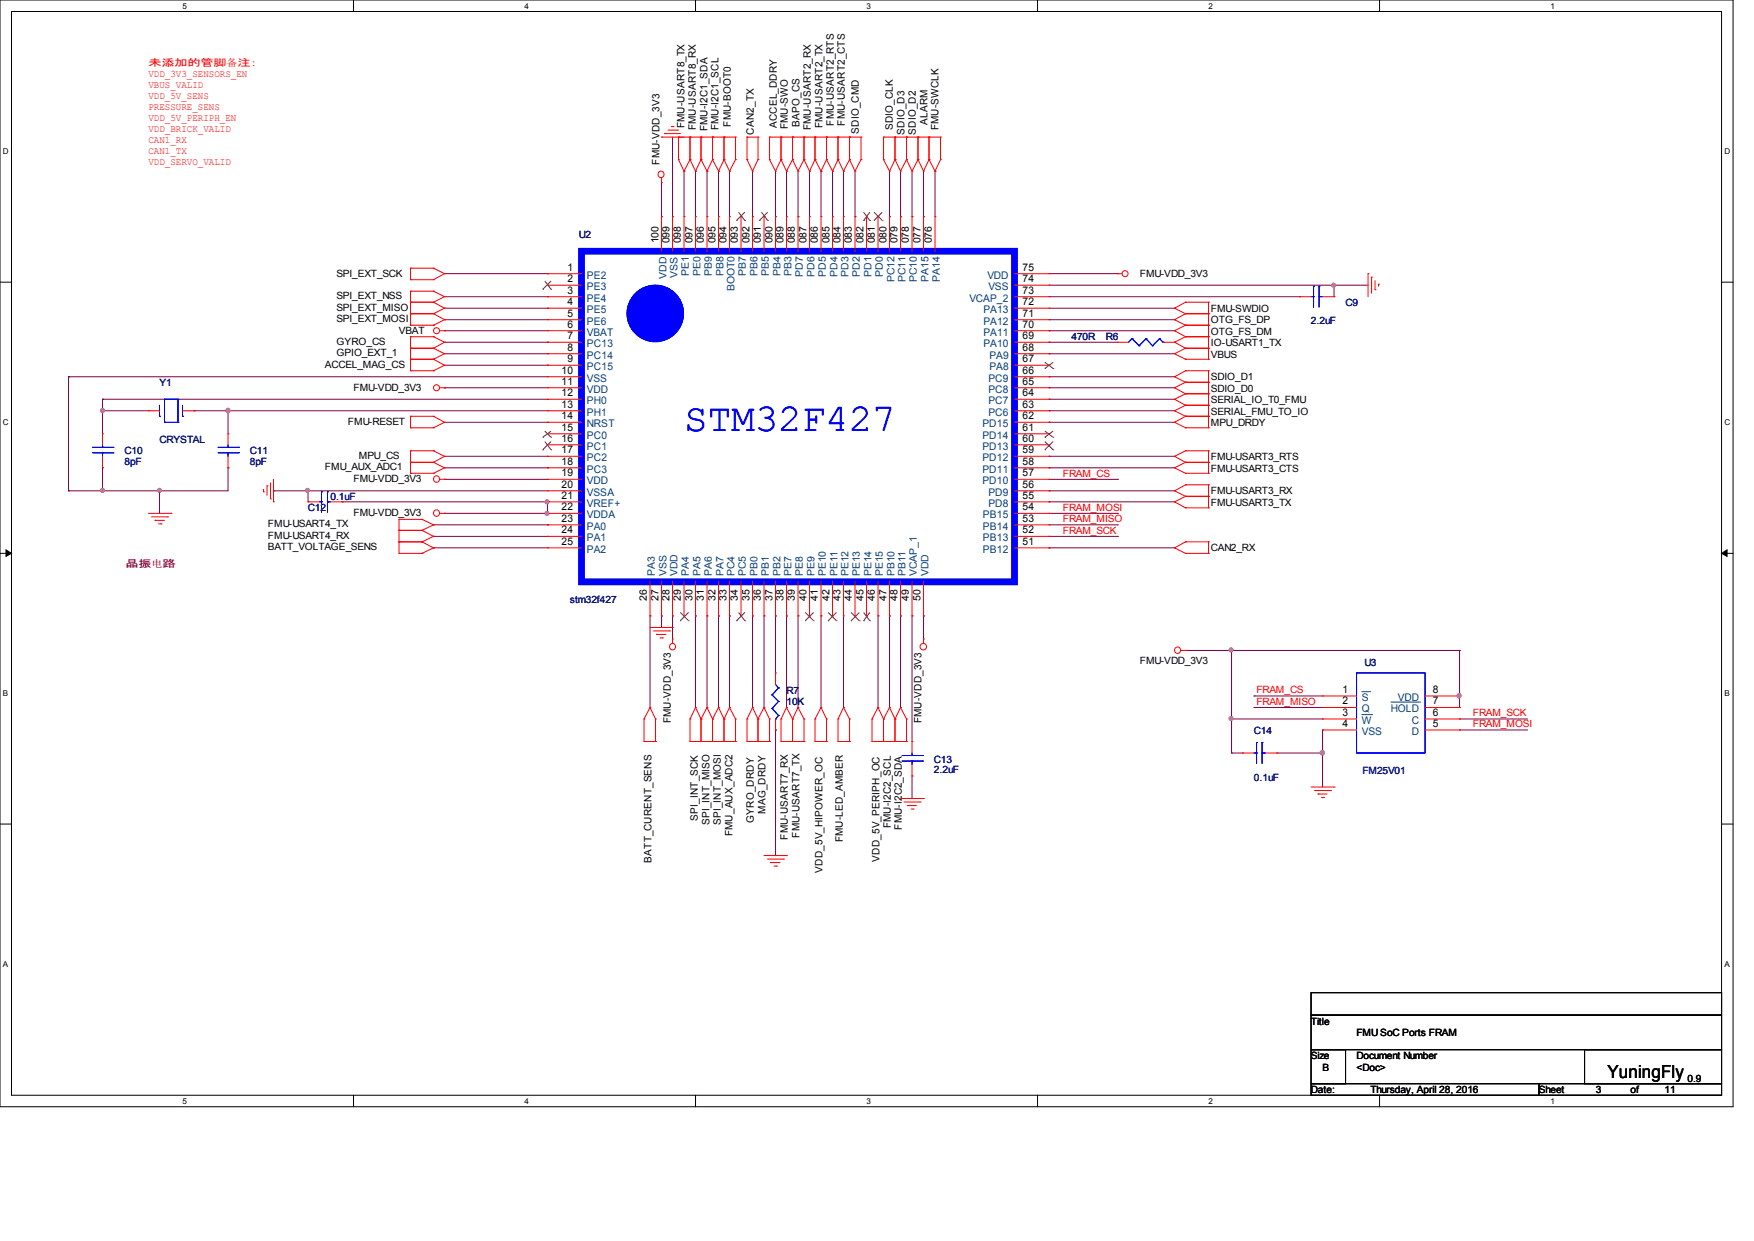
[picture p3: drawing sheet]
<svg xmlns="http://www.w3.org/2000/svg" width="297mm" height="210mm" viewBox="0 0 297 210" stroke-linecap="round" stroke-linejoin="round" font-family="sans-serif">
<defs><g id="words">
<text font-size="6.7" fill="#00f" x="115.8" y="72.9">STM32F427</text>
<text font-size="3" x="272.2" y="182.4">YuningFly</text>
<g font-size="1.8">
<text x="96.1" y="45.8">1</text>
<text x="96.1" y="47.8">2</text>
<text x="173.1" y="45.8">75</text>
<text x="173.1" y="47.8">74</text>
<text x="96.1" y="49.7">3</text>
<text x="96.1" y="51.6">4</text>
<text x="96.1" y="53.6">5</text>
<text x="173.1" y="49.7">73</text>
<text x="173.1" y="51.6">72</text>
<text x="173.1" y="53.6">71</text>
<text x="96.1" y="55.5">6</text>
<text x="96.1" y="57.4">7</text>
<text x="96.1" y="59.4">8</text>
<text x="173.1" y="55.5">70</text>
<text x="173.1" y="57.4">69</text>
<text x="173.1" y="59.4">68</text>
<text x="95.1" y="63.2">10</text>
<text x="95.1" y="65.1">11</text>
<text x="96.1" y="61.3">9</text>
<text x="173.1" y="61.3">67</text>
<text x="173.1" y="63.2">66</text>
<text x="173.1" y="65.1">65</text>
<text x="95.1" y="67.1">12</text>
<text x="95.1" y="69">13</text>
<text x="95.1" y="71">14</text>
<text x="173.1" y="67.1">64</text>
<text x="173.1" y="69">63</text>
<text x="173.1" y="71">62</text>
<text x="95.1" y="72.9">15</text>
<text x="95.1" y="74.8">16</text>
<text x="95.1" y="76.7">17</text>
<text x="173.1" y="72.9">61</text>
<text x="173.1" y="74.8">60</text>
<text x="173.1" y="76.7">59</text>
<text x="95.1" y="78.7">18</text>
<text x="95.1" y="80.6">19</text>
<text x="95.1" y="82.5">20</text>
<text x="173.1" y="78.7">58</text>
<text x="173.1" y="80.6">57</text>
<text x="173.1" y="82.5">56</text>
<text x="95.1" y="84.4">21</text>
<text x="95.1" y="86.4">22</text>
<text x="95.1" y="88.3">23</text>
<text x="173.1" y="84.4">55</text>
<text x="173.1" y="86.4">54</text>
<text x="173.1" y="88.3">53</text>
<text x="95.1" y="90.3">24</text>
<text x="95.1" y="92.2">25</text>
<text x="173.1" y="90.3">52</text>
<text x="173.1" y="92.2">51</text>
<text x="227.3" y="117.3">1</text>
<text x="227.3" y="119.2">2</text>
<text x="242.6" y="117.3">8</text>
<text x="242.6" y="119.2">7</text>
<text x="227.3" y="121.2">3</text>
<text x="227.3" y="123">4</text>
<text x="242.6" y="121.2">6</text>
<text x="242.6" y="123">5</text>
</g>
<g font-size="1.8" fill="#004080">
<text x="99.4" y="47.2">PE2</text>
<text x="167.2" y="47.2">VDD</text>
<text x="99.4" y="49.1">PE3</text>
<text x="99.4" y="51.1">PE4</text>
<text x="99.4" y="53">PE5</text>
<text x="164.2" y="51.1">VCAP_2</text>
<text x="166.5" y="53">PA13</text>
<text x="167.4" y="49.1">VSS</text>
<text x="99.4" y="54.9">PE6</text>
<text x="99.4" y="56.8">VBAT</text>
<text x="99.4" y="58.8">PC13</text>
<text x="166.5" y="54.9">PA12</text>
<text x="166.5" y="56.8">PA11</text>
<text x="166.5" y="58.8">PA10</text>
<text x="99.4" y="60.7">PC14</text>
<text x="99.4" y="62.7">PC15</text>
<text x="99.4" y="64.6">VSS</text>
<text x="167.4" y="64.6">PC9</text>
<text x="167.5" y="60.7">PA9</text>
<text x="167.5" y="62.7">PA8</text>
<text x="99.4" y="66.5">VDD</text>
<text x="99.4" y="68.4">PH0</text>
<text x="99.4" y="70.4">PH1</text>
<text x="167.4" y="66.5">PC8</text>
<text x="167.4" y="68.4">PC7</text>
<text x="167.4" y="70.4">PC6</text>
<text x="99.4" y="72.3">NRST</text>
<text x="99.4" y="74.3">PC0</text>
<text x="99.4" y="76.1">PC1</text>
<text x="166.4" y="72.3">PD15</text>
<text x="166.4" y="74.3">PD14</text>
<text x="166.4" y="76.1">PD13</text>
<text x="99.4" y="78.1">PC2</text>
<text x="99.4" y="80">PC3</text>
<text x="99.4" y="82">VDD</text>
<text x="99.4" y="83.9">VSSA</text>
<text x="166.4" y="78.1">PD12</text>
<text x="166.4" y="80">PD11</text>
<text x="166.4" y="82">PD10</text>
<text x="167.4" y="83.9">PD9</text>
<text x="99.4" y="85.8">VREF+</text>
<text x="99.4" y="87.7">VDDA</text>
<text x="99.4" y="89.7">PA0</text>
<text x="166.4" y="87.7">PB15</text>
<text x="166.4" y="89.7">PB14</text>
<text x="167.4" y="85.8">PD8</text>
<text x="99.4" y="91.6">PA1</text>
<text x="99.4" y="93.6">PA2</text>
<text x="166.4" y="91.6">PB13</text>
<text x="166.4" y="93.6">PB12</text>
<text x="230.6" y="118.6">S</text>
<text x="236.7" y="118.6">VDD</text>
<text x="230.6" y="120.6">Q</text>
<text x="230.6" y="122.5">W</text>
<text x="230.6" y="124.4">VSS</text>
<text x="235.5" y="120.6">HOLD</text>
<text x="239.1" y="122.5">C</text>
<text x="239.1" y="124.4">D</text>
</g>
<g font-size="1.7" fill="#f00">
<text x="25.1" y="11.1">未添加的管脚备注：</text>
<text x="25.1" y="13">VDD_3V3_SENSORS_EN</text>
<text x="25.1" y="14.8">VBUS_VALID</text>
<text x="25.1" y="16.7">VDD_5V_SENS</text>
<text x="25.1" y="18.5">PRESSURE_SENS</text>
<text x="25.1" y="20.4">VDD_5V_PERIPH_EN</text>
<text x="25.1" y="22.3">VDD_BRICK_VALID</text>
<text x="25.1" y="24.1">CAN1_RX</text>
<text x="25.1" y="26">CAN1_TX</text>
<text x="25.1" y="27.9">VDD_SERVO_VALID</text>
<text x="180" y="80.7">FRAM_CS</text>
<text x="180" y="88.4">FRAM_MISO</text>
<text x="180" y="86.4">FRAM_MOSI</text>
<text x="180" y="90.3">FRAM_SCK</text>
<text x="212.7" y="117.3">FRAM_CS</text>
<text x="212.7" y="119.3">FRAM_MISO</text>
<text x="249.4" y="121.2">FRAM_SCK</text>
<text x="249.4" y="123.1">FRAM_MOSI</text>
</g>
<g font-size="1.7">
<text x="115.9" y="21.7" transform="rotate(-90 115.9 21.7)">FMU-USART8_TX</text>
<text x="117.8" y="22" transform="rotate(-90 117.8 22)">FMU-USART8_RX</text>
<text x="119.8" y="22.2" transform="rotate(-90 119.8 22.2)">FMU-I2C1_SDA</text>
<text x="121.7" y="22" transform="rotate(-90 121.7 22)">FMU-I2C1_SCL</text>
<text x="123.8" y="21.4" transform="rotate(-90 123.8 21.4)">FMU-BOOT0</text>
<text x="127.7" y="22.8" transform="rotate(-90 127.7 22.8)">CAN2_TX</text>
<text x="131.6" y="21.7" transform="rotate(-90 131.6 21.7)">ACCEL_DDRY</text>
<text x="133.4" y="21.8" transform="rotate(-90 133.4 21.8)">FMU-SWO</text>
<text x="135.4" y="21.4" transform="rotate(-90 135.4 21.4)">BAPO_CS</text>
<text x="137.3" y="22" transform="rotate(-90 137.3 22)">FMU-USART2_RX</text>
<text x="139.3" y="21.7" transform="rotate(-90 139.3 21.7)">FMU-USART2_TX</text>
<text x="141.2" y="21.3" transform="rotate(-90 141.2 21.3)">FMU-USART2_RTS</text>
<text x="143.1" y="21.3" transform="rotate(-90 143.1 21.3)">FMU-USART2_CTS</text>
<text x="145.4" y="22.6" transform="rotate(-90 145.4 22.6)">SDIO_CMD</text>
<text x="151.2" y="22" transform="rotate(-90 151.2 22)">SDIO_CLK</text>
<text x="153.1" y="22.8" transform="rotate(-90 153.1 22.8)">SDIO_D3</text>
<text x="155.1" y="22.8" transform="rotate(-90 155.1 22.8)">SDIO_D2</text>
<text x="157" y="21.1" transform="rotate(-90 157 21.1)">ALARM</text>
<text x="158.9" y="22" transform="rotate(-90 158.9 22)">FMU-SWCLK</text>
<text x="111.7" y="27.9" transform="rotate(-90 111.7 27.9)">FMU-VDD_3V3</text>
<text x="111.5" y="41.1" transform="rotate(-90 111.5 41.1)">100</text>
<text x="113.4" y="41.1" transform="rotate(-90 113.4 41.1)">099</text>
<text x="115.3" y="41.1" transform="rotate(-90 115.3 41.1)">098</text>
<text x="117.3" y="41.1" transform="rotate(-90 117.3 41.1)">097</text>
<text x="119.2" y="41.1" transform="rotate(-90 119.2 41.1)">096</text>
<text x="121.1" y="41.1" transform="rotate(-90 121.1 41.1)">095</text>
<text x="123" y="41.1" transform="rotate(-90 123 41.1)">094</text>
<text x="125" y="41.1" transform="rotate(-90 125 41.1)">093</text>
<text x="126.9" y="41.1" transform="rotate(-90 126.9 41.1)">092</text>
<text x="128.9" y="41.1" transform="rotate(-90 128.9 41.1)">091</text>
<text x="130.8" y="41.1" transform="rotate(-90 130.8 41.1)">090</text>
<text x="132.7" y="41.1" transform="rotate(-90 132.7 41.1)">089</text>
<text x="134.6" y="41.1" transform="rotate(-90 134.6 41.1)">088</text>
<text x="136.6" y="41.1" transform="rotate(-90 136.6 41.1)">087</text>
<text x="138.5" y="41.1" transform="rotate(-90 138.5 41.1)">086</text>
<text x="140.4" y="41.1" transform="rotate(-90 140.4 41.1)">085</text>
<text x="142.3" y="41.1" transform="rotate(-90 142.3 41.1)">084</text>
<text x="144.3" y="41.1" transform="rotate(-90 144.3 41.1)">083</text>
<text x="146.2" y="41.1" transform="rotate(-90 146.2 41.1)">082</text>
<text x="148.2" y="41.1" transform="rotate(-90 148.2 41.1)">081</text>
<text x="150.1" y="41.1" transform="rotate(-90 150.1 41.1)">080</text>
<text x="152" y="41.1" transform="rotate(-90 152 41.1)">079</text>
<text x="153.9" y="41.1" transform="rotate(-90 153.9 41.1)">078</text>
<text x="155.9" y="41.1" transform="rotate(-90 155.9 41.1)">077</text>
<text x="157.8" y="41.1" transform="rotate(-90 157.8 41.1)">076</text>
<text x="57" y="46.8">SPI_EXT_SCK</text>
<text x="193" y="46.8">FMU-VDD_3V3</text>
<text x="57" y="50.6">SPI_EXT_NSS</text>
<text x="57" y="52.6">SPI_EXT_MISO</text>
<text x="205" y="52.7">FMU-SWDIO</text>
<text x="57" y="54.5">SPI_EXT_MOSI</text>
<text x="57" y="58.4">GYRO_CS</text>
<text x="67.6" y="56.5">VBAT</text>
<text x="205" y="58.6">IO-USART1_TX</text>
<text x="205" y="54.7">OTG_FS_DP</text>
<text x="205" y="56.6">OTG_FS_DM</text>
<text x="55" y="62.2">ACCEL_MAG_CS</text>
<text x="57" y="60.3">GPIO_EXT_1</text>
<text x="205" y="60.5">VBUS</text>
<text x="205" y="64.3">SDIO_D1</text>
<text x="58.9" y="71.9">FMU-RESET</text>
<text x="59.9" y="66.1">FMU-VDD_3V3</text>
<text x="205" y="66.3">SDIO_D0</text>
<text x="205" y="68.2">SERIAL_IO_T0_FMU</text>
<text x="205" y="70.2">SERIAL_FMU_TO_IO</text>
<text x="60.8" y="77.7">MPU_CS</text>
<text x="205" y="77.9">FMU-USART3_RTS</text>
<text x="205" y="72.1">MPU_DRDY</text>
<text x="55" y="79.6">FMU_AUX_ADC1</text>
<text x="59.9" y="81.5">FMU-VDD_3V3</text>
<text x="205" y="79.8">FMU-USART3_CTS</text>
<text x="205" y="83.7">FMU-USART3_RX</text>
<text x="45.4" y="89.2">FMU-USART4_TX</text>
<text x="59.9" y="87.4">FMU-VDD_3V3</text>
<text x="205" y="85.6">FMU-USART3_TX</text>
<text x="45.4" y="93.1">BATT_VOLTAGE_SENS</text>
<text x="45.4" y="91.2">FMU-USART4_RX</text>
<text x="205" y="93.3">CAN2_RX</text>
<text x="109.5" y="101.7" transform="rotate(-90 109.5 101.7)">26</text>
<text x="111.5" y="101.7" transform="rotate(-90 111.5 101.7)">27</text>
<text x="113.4" y="101.7" transform="rotate(-90 113.4 101.7)">28</text>
<text x="115.3" y="101.7" transform="rotate(-90 115.3 101.7)">29</text>
<text x="117.3" y="101.7" transform="rotate(-90 117.3 101.7)">30</text>
<text x="119.2" y="101.7" transform="rotate(-90 119.2 101.7)">31</text>
<text x="121.1" y="101.7" transform="rotate(-90 121.1 101.7)">32</text>
<text x="123" y="101.7" transform="rotate(-90 123 101.7)">33</text>
<text x="125" y="101.7" transform="rotate(-90 125 101.7)">34</text>
<text x="126.9" y="101.7" transform="rotate(-90 126.9 101.7)">35</text>
<text x="128.9" y="101.7" transform="rotate(-90 128.9 101.7)">36</text>
<text x="130.8" y="101.7" transform="rotate(-90 130.8 101.7)">37</text>
<text x="132.7" y="101.7" transform="rotate(-90 132.7 101.7)">38</text>
<text x="134.6" y="101.7" transform="rotate(-90 134.6 101.7)">39</text>
<text x="136.6" y="101.7" transform="rotate(-90 136.6 101.7)">40</text>
<text x="138.5" y="101.7" transform="rotate(-90 138.5 101.7)">41</text>
<text x="140.4" y="101.7" transform="rotate(-90 140.4 101.7)">42</text>
<text x="142.3" y="101.7" transform="rotate(-90 142.3 101.7)">43</text>
<text x="144.3" y="101.7" transform="rotate(-90 144.3 101.7)">44</text>
<text x="146.2" y="101.7" transform="rotate(-90 146.2 101.7)">45</text>
<text x="148.2" y="101.7" transform="rotate(-90 148.2 101.7)">46</text>
<text x="150.1" y="101.7" transform="rotate(-90 150.1 101.7)">47</text>
<text x="152" y="101.7" transform="rotate(-90 152 101.7)">48</text>
<text x="153.9" y="101.7" transform="rotate(-90 153.9 101.7)">49</text>
<text x="155.9" y="101.7" transform="rotate(-90 155.9 101.7)">50</text>
<text x="193" y="112.4">FMU-VDD_3V3</text>
<text x="113.6" y="122.4" transform="rotate(-90 113.6 122.4)">FMU-VDD_3V3</text>
<text x="156" y="122.4" transform="rotate(-90 156 122.4)">FMU-VDD_3V3</text>
<text x="129.6" y="137.7" transform="rotate(-90 129.6 137.7)">MAG_DRDY</text>
<text x="118.2" y="138.9" transform="rotate(-90 118.2 138.9)">SPI_INT_SCK</text>
<text x="120.1" y="139.6" transform="rotate(-90 120.1 139.6)">SPI_INT_MISO</text>
<text x="122.1" y="139.6" transform="rotate(-90 122.1 139.6)">SPI_INT_MOSI</text>
<text x="124" y="141.5" transform="rotate(-90 124 141.5)">FMU_AUX_ADC2</text>
<text x="127.7" y="139.2" transform="rotate(-90 127.7 139.2)">GYRO_DRDY</text>
<text x="133.4" y="142.1" transform="rotate(-90 133.4 142.1)">FMU-USART7_RX</text>
<text x="135.4" y="141.7" transform="rotate(-90 135.4 141.7)">FMU-USART7_TX</text>
<text x="142.7" y="142.5" transform="rotate(-90 142.7 142.5)">FMU-LED_AMBER</text>
<text x="150.9" y="140.1" transform="rotate(-90 150.9 140.1)">FMU-I2C2_SCL</text>
<text x="152.7" y="140.4" transform="rotate(-90 152.7 140.4)">FMU-I2C2_SDA</text>
<text x="110.3" y="146" transform="rotate(-90 110.3 146)">BATT_CURENT_SENS</text>
<text x="139.3" y="147.7" transform="rotate(-90 139.3 147.7)">VDD_5V_HIPOWER_OC</text>
<text x="148.9" y="145.8" transform="rotate(-90 148.9 145.8)">VDD_5V_PERIPH_OC</text>
<text x="222" y="173.4">Title</text>
<text x="222" y="179.2">Size</text>
<text x="229.7" y="179.2">Document Number</text>
<text x="229.7" y="175.3">FMU SoC Ports FRAM</text>
<text x="222" y="185">Date:</text>
<text x="223.9" y="181.2">B</text>
<text x="229.7" y="181.2">&lt;Doc&gt;</text>
<text x="232.1" y="185">Thursday, April 28, 2016</text>
<text x="260.6" y="185">Sheet</text>
<text x="270.2" y="185">3</text>
<text x="276.1" y="185">of</text>
<text x="281.8" y="185">11</text>
<text x="285.7" y="183">0.9</text>
</g>
<g font-size="1.7" fill="#000080">
<text x="98" y="40.2">U2</text>
<text x="227.8" y="51.8">C9</text>
<text x="181.4" y="57.6">470R</text>
<text x="187.3" y="57.6">R6</text>
<text x="222" y="54.9">2.2uF</text>
<text x="27" y="65.4">Y1</text>
<text x="21.1" y="76.9">C10</text>
<text x="27" y="75">CRYSTAL</text>
<text x="42.3" y="76.9">C11</text>
<text x="21.1" y="78.7">8pF</text>
<text x="42.3" y="78.7">8pF</text>
<text x="52.2" y="86.5">C12</text>
<text x="56" y="84.7">0.1uF</text>
<text x="96.5" y="102">stm32f427</text>
<text x="231" y="112.8">U3</text>
<text x="133.2" y="117.4">R7</text>
<text x="133.2" y="119.4">10K</text>
<text x="212.3" y="124.2">C14</text>
<text x="158.1" y="129">C13</text>
<text x="158.1" y="130.8">2.2uF</text>
<text x="230.7" y="131">FM25V01</text>
<text x="212.3" y="132.1">0.1uF</text>
</g>
<g font-size="1.7" fill="#004080">
<text x="112.8" y="47.2" transform="rotate(-90 112.8 47.2)">VDD</text>
<text x="114.7" y="47" transform="rotate(-90 114.7 47)">VSS</text>
<text x="116.7" y="46.7" transform="rotate(-90 116.7 46.7)">PE1</text>
<text x="118.6" y="46.7" transform="rotate(-90 118.6 46.7)">PE0</text>
<text x="120.6" y="46.7" transform="rotate(-90 120.6 46.7)">PB9</text>
<text x="122.5" y="46.7" transform="rotate(-90 122.5 46.7)">PB8</text>
<text x="126.3" y="46.7" transform="rotate(-90 126.3 46.7)">PB7</text>
<text x="128.3" y="46.7" transform="rotate(-90 128.3 46.7)">PB6</text>
<text x="130.2" y="46.7" transform="rotate(-90 130.2 46.7)">PB5</text>
<text x="132.2" y="46.7" transform="rotate(-90 132.2 46.7)">PB4</text>
<text x="134" y="46.7" transform="rotate(-90 134 46.7)">PB3</text>
<text x="136" y="46.8" transform="rotate(-90 136 46.8)">PD7</text>
<text x="137.9" y="46.8" transform="rotate(-90 137.9 46.8)">PD6</text>
<text x="139.9" y="46.8" transform="rotate(-90 139.9 46.8)">PD5</text>
<text x="141.8" y="46.8" transform="rotate(-90 141.8 46.8)">PD4</text>
<text x="143.7" y="46.8" transform="rotate(-90 143.7 46.8)">PD3</text>
<text x="145.6" y="46.8" transform="rotate(-90 145.6 46.8)">PD2</text>
<text x="147.6" y="46.8" transform="rotate(-90 147.6 46.8)">PD1</text>
<text x="149.5" y="46.8" transform="rotate(-90 149.5 46.8)">PD0</text>
<text x="151.5" y="47.8" transform="rotate(-90 151.5 47.8)">PC12</text>
<text x="153.3" y="47.8" transform="rotate(-90 153.3 47.8)">PC11</text>
<text x="155.3" y="47.8" transform="rotate(-90 155.3 47.8)">PC10</text>
<text x="157.2" y="47.7" transform="rotate(-90 157.2 47.7)">PA15</text>
<text x="159.2" y="47.7" transform="rotate(-90 159.2 47.7)">PA14</text>
<text x="124.4" y="49.3" transform="rotate(-90 124.4 49.3)">BOOT0</text>
<text x="110.9" y="97.5" transform="rotate(-90 110.9 97.5)">PA3</text>
<text x="112.8" y="97.5" transform="rotate(-90 112.8 97.5)">VSS</text>
<text x="114.7" y="97.5" transform="rotate(-90 114.7 97.5)">VDD</text>
<text x="116.7" y="97.5" transform="rotate(-90 116.7 97.5)">PA4</text>
<text x="118.6" y="97.5" transform="rotate(-90 118.6 97.5)">PA5</text>
<text x="120.6" y="97.5" transform="rotate(-90 120.6 97.5)">PA6</text>
<text x="122.5" y="97.5" transform="rotate(-90 122.5 97.5)">PA7</text>
<text x="124.4" y="97.5" transform="rotate(-90 124.4 97.5)">PC4</text>
<text x="126.3" y="97.5" transform="rotate(-90 126.3 97.5)">PC5</text>
<text x="128.3" y="97.5" transform="rotate(-90 128.3 97.5)">PB0</text>
<text x="130.2" y="97.5" transform="rotate(-90 130.2 97.5)">PB1</text>
<text x="132.2" y="97.5" transform="rotate(-90 132.2 97.5)">PB2</text>
<text x="134" y="97.5" transform="rotate(-90 134 97.5)">PE7</text>
<text x="136" y="97.5" transform="rotate(-90 136 97.5)">PE8</text>
<text x="137.9" y="97.5" transform="rotate(-90 137.9 97.5)">PE9</text>
<text x="139.9" y="97.5" transform="rotate(-90 139.9 97.5)">PE10</text>
<text x="141.8" y="97.5" transform="rotate(-90 141.8 97.5)">PE11</text>
<text x="143.7" y="97.5" transform="rotate(-90 143.7 97.5)">PE12</text>
<text x="145.6" y="97.5" transform="rotate(-90 145.6 97.5)">PE13</text>
<text x="147.6" y="97.5" transform="rotate(-90 147.6 97.5)">PE14</text>
<text x="149.5" y="97.5" transform="rotate(-90 149.5 97.5)">PE15</text>
<text x="151.5" y="97.5" transform="rotate(-90 151.5 97.5)">PB10</text>
<text x="153.3" y="97.5" transform="rotate(-90 153.3 97.5)">PB11</text>
<text x="155.3" y="97.5" transform="rotate(-90 155.3 97.5)">VCAP_1</text>
<text x="157.2" y="97.5" transform="rotate(-90 157.2 97.5)">VDD</text>
</g>
<text font-size="1.7" fill="#800000" x="21.2" y="96">晶振电路</text>
<g font-size="1.4">
<text x="30.9" y="1.5">5</text>
<text x="88.8" y="1.5">4</text>
<text x="146.7" y="1.5">3</text>
<text x="204.6" y="1.5">2</text>
<text x="262.5" y="1.5">1</text>
<text x=".5" y="26.1">D</text>
<text x="292" y="26.1">D</text>
<text x=".5" y="71.9">C</text>
<text x="292" y="71.9">C</text>
<text x=".5" y="117.8">B</text>
<text x="292" y="117.8">B</text>
<text x=".5" y="163.6">A</text>
<text x="292" y="163.6">A</text>
<text x="30.9" y="186.9">5</text>
<text x="88.8" y="186.9">4</text>
<text x="146.7" y="186.9">3</text>
<text x="204.6" y="186.9">2</text>
<text x="262.5" y="186.9">1</text>
</g>
</g></defs>
<path d="M0 0h293.5v187.3h-293.5zM1.9 1.9h289.6v183.4h-289.6z" fill="none" stroke="#000" stroke-width=".17"/>
<g fill="#fff">
<path d="M30.9 .3h.8v1.5h-.8z"/>
<path d="M30.9 185.6h.8v1.5h-.8z"/>
</g>
<path d="M59.9 0v1.9M59.9 185.3v2" fill="none" stroke="#000" stroke-width=".17"/>
<g fill="#fff">
<path d="M88.8 .3h.8v1.5h-.8z"/>
<path d="M88.8 185.6h.8v1.5h-.8z"/>
</g>
<path d="M117.8 0v1.9M117.8 185.3v2" fill="none" stroke="#000" stroke-width=".17"/>
<g fill="#fff">
<path d="M146.7 .3h.8v1.5h-.8z"/>
<path d="M146.7 185.6h.8v1.5h-.8z"/>
</g>
<path d="M175.7 0v1.9M175.7 185.3v2" fill="none" stroke="#000" stroke-width=".17"/>
<g fill="#fff">
<path d="M204.6 .3h.8v1.5h-.8z"/>
<path d="M204.6 185.6h.8v1.5h-.8z"/>
</g>
<path d="M233.6 0v1.9M233.6 185.3v2" fill="none" stroke="#000" stroke-width=".17"/>
<g fill="#fff">
<path d="M262.6 .3h.7v1.5h-.7z"/>
<path d="M262.6 185.6h.7v1.5h-.7z"/>
<path d="M.5 24.8h1v1.5h-1z"/>
<path d="M292 24.8h1v1.5h-1z"/>
<path d="M.5 70.6h1v1.5h-1z"/>
<path d="M292 70.6h1v1.5h-1z"/>
</g>
<path d="M0 47.8h1.9M291.5 47.8h2" fill="none" stroke="#000" stroke-width=".17"/>
<g fill="#fff">
<path d="M.5 116.5h.9v1.5h-.9z"/>
<path d="M292 116.5h.9v1.5h-.9z"/>
</g>
<path d="M0 93.6h1.9M291.5 93.6h2" fill="none" stroke="#000" stroke-width=".17"/>
<path d="M1 93l.9 .6-.9 .5zM291.5 93.6l.9-.6v1.1z" fill="#000" stroke="#000" stroke-width=".17"/>
<g fill="#fff">
<path d="M.5 162.3h.9v1.5h-.9z"/>
<path d="M292 162.3h.9v1.5h-.9z"/>
</g>
<path d="M0 139.4h1.9M291.5 139.4h2M222 168h69.5v3.8h-69.5zM222 171.8h69.5v5.8h-69.5zM222 177.6h5.8v5.8h-5.8zM268.3 177.6h23.2v5.8h-23.2zM222 183.4h38.6v1.9h-38.6zM260.6 183.4h30.9v1.9h-30.9z" fill="none" stroke="#000" stroke-width=".17"/>
<g fill="none" stroke="#800040" stroke-width=".17">
<path d="M112 36.7h.1M112 30.9v5.8M113.9 36.7h.1M113.9 23.2v13.5M115.8 29h.1M115.8 29v7.7M117.8 29h.1M117.8 29v7.7M119.7 29h.1M119.7 29v7.7M121.7 29h.1M121.7 29v7.7"/>
<path d="M123.5 29h.1M123.5 29v7.7M127.4 36.7h.1M127.4 29v7.7M131.3 36.7h.1M131.3 29v7.7M133.2 29h.1M133.2 29v7.7M135.1 36.7h.1M135.1 29v7.7M137.1 29h.1M137.1 29v7.7"/>
<path d="M139 29h.1M139 29v7.7M141 29h.1M141 29v7.7M142.8 29h.1M142.8 29v7.7M144.8 36.7h.1M144.8 29v7.7M150.6 36.7h.1M150.6 29v7.7M152.5 36.7h.1M152.5 29v7.7"/>
<path d="M154.4 36.7h.1M154.4 29v7.7M156.4 36.7h.1M156.4 29v7.7M158.3 29h.1M158.3 29v7.7M75.3 56h.1M75.3 54.1h.1M75.3 57.9h17.4M75.3 56h17.4M75.3 46.3h17.4M75.3 50.2h17.4"/>
<path d="M75.3 52.2h17.4M75.3 54.1h17.4M75.3 59.9h17.4M92.7 46.3h.1M92.7 50.2h.1M92.7 52.2h.1M92.7 59.9h.1M92.7 57.9h.1M177.6 57.9h.1M177.6 56h.1M177.6 59.9h.1M177.6 57.9h11.6"/>
<path d="M177.6 56h21.3M177.6 46.3h11.6M177.6 48.3h54M177.6 50.2h42.4M177.6 52.2h21.3M177.6 54.1h21.3M177.6 59.9h21.3M189.2 46.3h.1M198.9 54.1h.1M198.9 52.2h.1M220 50.2h.1M225.9 48.3h.1"/>
<path d="M225.9 48.3v1.9M11.6 63.8h.1M11.6 63.8h81.1M11.6 63.8v19.3M17.4 67.6h.1M17.4 69.5h.1M17.4 79.2h.1M17.4 69.5h7.7M17.4 67.6h75.3M17.4 67.6v5.8M17.4 79.2v3.9M32.9 69.5h.1"/>
<path d="M32.9 69.5h59.8M38.6 69.5h.1M38.6 79.2h.1M38.6 69.5v3.9M38.6 79.2v3.9h-27M75.3 65.6h.1M75.3 65.6h17.4M75.3 71.5h17.4M75.3 79.2h17.4M75.3 77.2h17.4M75.3 61.8h17.4M92.7 71.5h.1"/>
<path d="M92.7 79.2h.1M92.7 61.8h.1M92.7 77.2h.1M177.6 63.8h.1M177.6 65.6h.1M177.6 67.6h.1M177.6 69.5h.1M177.6 77.2h.1M177.6 79.2h.1M177.6 71.5h.1M177.6 69.5h21.3M177.6 67.6h21.3"/>
<path d="M177.6 63.8h21.3M177.6 65.6h21.3M177.6 71.5h21.3M177.6 79.2h21.3M177.6 77.2h21.3M11.6 83.1h.1M17.4 83.1h.1M27 83.1h.1M27 83.1v3.8M46.3 83.1h.1M46.3 83.1h46.4M52.2 83.1h.1"/>
<path d="M52.2 83.1v1.8M57.9 84.9h.1M57.9 84.9h34.8v2M73.4 92.7h.1M73.4 90.8h.1M73.4 90.8h19.3M73.4 88.8h19.3M73.4 92.7h19.3M75.3 81.1h.1M75.3 86.9h.1M75.3 86.9h17.4M75.3 81.1h17.4"/>
<path d="M92.7 86.9h.1M92.7 88.8h.1M177.6 83.1h.1M177.6 84.9h.1M177.6 92.7h.1M177.6 83.1h21.3M177.6 90.8h11.6M177.6 88.8h11.6M177.6 86.9h11.6M177.6 81.1h11.6M177.6 84.9h21.3M177.6 92.7h21.3"/>
<path d="M189.2 90.8h.1M189.2 88.8h.1M189.2 86.9h.1M189.2 81.1h.1M110.1 104.2h.1M110.1 104.2v15.5M112 104.2h.1M112 104.2v2M113.9 104.2h.1M113.9 104.2v3.9M117.8 104.2h.1M117.8 104.2v15.5"/>
<path d="M119.7 104.2h.1M119.7 104.2v15.5M121.7 104.2h.1M121.7 104.2v15.5M123.5 104.2h.1M123.5 104.2v15.5M127.4 104.2h.1M127.4 104.2v15.5M129.4 104.2h.1M129.4 104.2v15.5M131.3 104.2h.1M131.3 104.2v9.7"/>
<path d="M133.2 104.2h.1M133.2 104.2v15.5M135.1 104.2h.1M135.1 104.2v15.5M139 104.2h.1M139 104.2v15.5M142.8 119.7h.1M142.8 104.2v15.5M148.7 104.2h.1M148.7 104.2v15.5M150.6 104.2h.1M150.6 104.2v15.5"/>
<path d="M152.5 104.2h.1M152.5 104.2v15.5M154.4 104.2h.1M154.4 104.2v21.3M156.4 104.2h.1M156.4 104.2v3.9M200.7 110.1h.1M200.7 110.1h46.4M208.5 110.1h.1M208.5 110.1v17.3M212.3 117.8h.1M212.3 119.7h.1"/>
<path d="M212.3 117.8h11.6M212.3 119.7h11.6M247.1 110.1h.1M247.1 117.8h.1M247.1 110.1v9.6M131.3 123.5h.1M131.3 123.5v21.3M154.4 131.3h.1M154.4 131.3v3.8M208.5 121.7h.1M208.5 127.4h.1M208.5 121.7h15.4"/>
<path d="M208.5 127.4h1.9M216.2 127.4h.1M216.2 127.4h7.7M223.9 123.5h.1M223.9 127.4h.1M223.9 123.5v9.7M247.1 121.7h.1M247.1 123.5h.1M247.1 121.7h11.6M247.1 123.5h11.6"/>
</g>
<g fill="#f0f" stroke="#f0f" stroke-width=".17">
<circle cx="38.6" cy="69.5" r=".36"/>
<circle cx="17.3" cy="69.5" r=".36"/>
<circle cx="27" cy="83" r=".34"/>
<circle cx="17.4" cy="83" r=".34"/>
<circle cx="208.4" cy="110" r=".34"/>
<circle cx="247" cy="117.7" r=".36"/>
<circle cx="208.4" cy="121.6" r=".34"/>
<circle cx="223.9" cy="127.4" r=".38"/>
<circle cx="92.6" cy="86.9" r=".34"/>
<circle cx="52.1" cy="83" r=".34"/>
<circle cx="92.6" cy="84.9" r=".34"/>
<circle cx="225.8" cy="48.3" r=".34"/>
</g>
<g fill="none" stroke="#f00" stroke-width=".17">
<path d="M112 30.9h.1M112 23.2h.1M112 36.7h.1M112 23.2h12.5M112 30.1v.8M112 36.7v5.8M112.5 22.6h.1M112.5 22.6h2.7M113.1 22h1.6M113.7 21.4h.1M113.7 21.4h.4M113.9 36.7h.1"/>
<path d="M113.9 36.7v5.8M114.7 22h.1M114.9 27h.1M114.9 23.2h.1M114.9 27l.9 2M114.9 23.2v3.8M115.8 29h.1M115.8 36.7h.1M115.8 36.7v5.8M116.8 23.2h.1M116.8 27h.1M116.8 23.2v3.8"/>
<path d="M116.8 27l-1 2M116.8 27l1 2M117.8 29h.1M117.8 36.7h.1M117.8 36.7v5.8M118.7 27h.1M118.7 23.2h.1M118.7 27l1 2M118.7 23.2v3.8M118.7 27l-.9 2M119.7 29h.1M119.7 36.7h.1"/>
<path d="M119.7 36.7v5.8M120.6 23.2h.1M120.6 27h.1M120.6 23.2v3.8M120.6 27l-.9 2M120.6 27l1.1 2M121.7 29h.1M121.7 36.7h.1M121.7 36.7v5.8M122.6 27h.1M122.6 23.2h.1M122.6 27l.9 2"/>
<path d="M122.6 23.2v3.8M122.6 27l-.9 2M123.5 29h.1M123.5 36.7h.1M123.5 36.7v5.8M124.5 23.2h.1M124.5 27h.1M124.5 23.2v3.8M124.5 27l-1 2M125.5 36.7h.1M125.5 36.7v5.8M126.5 27h.1"/>
<path d="M126.5 23.2h.1M126.5 23.2h1.9M126.5 27l.9 2M126.5 23.2v3.8M127.4 29h.1M127.4 36.7h.1M127.4 36.7v5.8M128.4 23.2h.1M128.4 27h.1M128.4 23.2v3.8M128.4 27l-1 2M129.4 36.7h.1"/>
<path d="M129.4 36.7v5.8M130.3 27h.1M130.3 23.2h.1M130.3 23.2h15.5M130.3 27l1 2M130.3 23.2v3.8M131.3 29h.1M131.3 36.7h.1M131.3 36.7v5.8M132.2 27h.1M132.2 23.2h.1M132.2 27l1 2"/>
<path d="M132.2 23.2v3.8M132.2 27l-.9 2M133.2 29h.1M133.2 36.7h.1M133.2 36.7v5.8M134.2 23.2h.1M134.2 27h.1M134.2 23.2v3.8M134.2 27l-1 2M134.2 27l.9 2M135.1 29h.1M135.1 36.7h.1"/>
<path d="M135.1 36.7v5.8M136.1 27h.1M136.1 23.2h.1M136.1 27l1 2M136.1 23.2v3.8M136.1 27l-1 2M137.1 29h.1M137.1 36.7h.1M137.1 36.7v5.8M138 23.2h.1M138 27h.1M138 23.2v3.8"/>
<path d="M138 27l-.9 2M138 27l1 2M139 29h.1M139 36.7h.1M139 36.7v5.8M140 23.2h.1M140 27h.1M140 23.2v3.8M140 27l-1 2M140 27l1 2M141 29h.1M141 36.7h.1"/>
<path d="M141 36.7v5.8M141.9 23.2h.1M141.9 27h.1M141.9 23.2v3.8M141.9 27l-.9 2M141.9 27l.9 2M142.8 29h.1M142.8 36.7h.1M142.8 36.7v5.8M143.8 27h.1M143.8 23.2h.1M143.8 23.2v3.8"/>
<path d="M143.8 27l1 2M143.8 27l-1 2M144.8 29h.1M144.8 36.7h.1M144.8 36.7v5.8M145.8 23.2h.1M145.8 27h.1M145.8 23.2v3.8M145.8 27l-1 2M146.7 36.7h.1M146.7 36.7v5.8M148.7 36.7h.1"/>
<path d="M148.7 36.7v5.8M149.6 27h.1M149.6 23.2h.1M149.6 23.2v3.8M149.6 23.2h9.7M149.6 27l1 2M150.6 29h.1M150.6 36.7h.1M150.6 36.7v5.8M151.6 27h.1M151.6 23.2h.1M151.6 27l.9 2"/>
<path d="M151.6 23.2v3.8M151.6 27l-1 2M152.5 29h.1M152.5 36.7h.1M152.5 36.7v5.8M153.5 27h.1M153.5 23.2h.1M153.5 27l.9 2M153.5 23.2v3.8M153.5 27l-1 2M154.4 29h.1M154.4 36.7h.1"/>
<path d="M154.4 36.7v5.8M155.4 27h.1M155.4 23.2h.1M155.4 27l1 2M155.4 23.2v3.8M155.4 27l-1 2M156.4 29h.1M156.4 36.7h.1M156.4 36.7v5.8M157.3 23.2h.1M157.3 27h.1M157.3 23.2v3.8"/>
<path d="M157.3 27l-.9 2M157.3 27l1 2M158.3 29h.1M158.3 36.7h.1M158.3 36.7v5.8M159.3 23.2h.1M159.3 27h.1M159.3 23.2v3.8M159.3 27l-1 2M69.5 47.3h.1M69.5 45.4h.1M69.5 51.1h.1"/>
<path d="M69.5 49.3h.1M69.5 53.1h.1M69.5 55h.1M69.5 58.9h.1M69.5 57h.1M69.5 57h3.9M69.5 58.9h3.9M69.5 45.4v1.9M69.5 49.3v5.7M69.5 57v5.7M69.5 47.3h3.9M69.5 45.4h3.9"/>
<path d="M69.5 51.1h3.9M69.5 49.3h3.9M69.5 53.1h3.9M69.5 55h3.9M73.4 47.3h.1M73.4 45.4h.1M73.4 51.1h.1M73.4 49.3h.1M73.4 53.1h.1M73.4 55h.1M73.4 58.9h.1M73.4 57h.1"/>
<path d="M73.4 45.4l1.9 .9M73.4 49.3l1.9 .9M73.4 51.1l1.9 1.1M73.4 53.1l1.9 1M73.4 58.9l1.9 1M73.4 57l1.9 .9M74.5 56h.8M75.3 46.3h.1M75.3 50.2h.1M75.3 52.2h.1M75.3 54.1h.1M75.3 59.9h.1"/>
<path d="M75.3 57.9h.1M75.3 56h.1M75.3 46.3l-1.9 1M75.3 50.2l-1.9 .9M75.3 52.2l-1.9 .9M75.3 54.1l-1.9 .9M75.3 59.9l-1.9 .9M75.3 57.9l-1.9 1M92.7 46.3h.1M92.7 48.3h.1M92.7 50.2h.1M92.7 52.2h.1"/>
<path d="M92.7 54.1h.1M92.7 56h.1M92.7 57.9h.1M92.7 59.9h.1M92.7 56h5.8M92.7 46.3h5.8M92.7 48.3h5.8M92.7 50.2h5.8M92.7 52.2h5.8M92.7 54.1h5.8M92.7 57.9h5.8M92.7 59.9h5.8"/>
<path d="M171.8 56h5.8M171.8 46.3h5.8M171.8 48.3h5.8M171.8 50.2h5.8M171.8 52.2h5.8M171.8 54.1h5.8M171.8 57.9h5.8M171.8 59.9h5.8M177.6 46.3h.1M177.6 48.3h.1M177.6 50.2h.1M177.6 52.2h.1"/>
<path d="M177.6 54.1h.1M177.6 56h.1M177.6 57.9h.1M177.6 59.9h.1M189.2 46.3h.1M189.2 57.9h.1M189.2 46.3h.8M189.2 57.9h1.9M196.9 57.9h2M198.9 57.9h.1M198.9 54.1h.1M198.9 56h.1"/>
<path d="M198.9 59.9h.1M198.9 52.2h.1M198.9 57.9l1.8 1M198.9 54.1l1.8 .9M198.9 56l1.8 1M198.9 59.9l1.8 .9M198.9 52.2l1.8 .9M200.7 57h.1M200.7 58.9h.1M200.7 53.1h.1M200.7 55h.1M200.7 51.1h.1"/>
<path d="M200.7 57l-1.8 .9M200.7 57h3.9M200.7 58.9h3.9M200.7 51.1h3.9M200.7 53.1h3.9M200.7 55h3.9M200.7 53.1l-1.8 1M200.7 55l-1.8 1M200.7 58.9l-1.8 1M200.7 51.1l-1.8 1.1M204.6 57h.1M204.6 58.9h.1"/>
<path d="M204.6 53.1h.1M204.6 55h.1M204.6 51.1h.1M204.6 51.1v9.7M220 50.2h.1M220 50.2h2M223.9 50.2h2M225.9 50.2h.1M231.6 46.3h.1M231.6 46.3v3.9M232.2 46.9h.1M232.2 46.9v2.7"/>
<path d="M232.8 49h.1M232.8 47.5v1.5M233.4 48.1h.1M233.4 48.1v.3M17.4 73.4h.1M17.4 79.2h.1M17.4 73.4v1.9M17.4 77.2v2M25.1 69.5h.1M25.1 69.5h1.9M30.9 69.5h2M32.9 69.5h.1"/>
<path d="M38.6 73.4h.1M38.6 79.2h.1M38.6 73.4v1.9M38.6 77.2v2M69.5 72.4h.1M69.5 70.4h.1M69.5 60.8h.1M69.5 78.2h.1M69.5 62.7h.1M69.5 76.3h.1M69.5 72.4h3.9M69.5 70.4v2"/>
<path d="M69.5 76.3v3.8M69.5 70.4h3.9M69.5 60.8h3.9M69.5 78.2h3.9M69.5 62.7h3.9M69.5 76.3h3.9M73.4 72.4h.1M73.4 70.4h.1M73.4 60.8h.1M73.4 78.2h.1M73.4 62.7h.1M73.4 76.3h.1"/>
<path d="M73.4 70.4l1.9 1.1M73.4 78.2l1.9 1M73.4 60.8l1.9 1M73.4 76.3l1.9 .9M74.5 65.6h.8M75.3 71.5h.1M75.3 79.2h.1M75.3 61.8h.1M75.3 77.2h.1M75.3 65.6h.1M75.3 71.5l-1.9 .9M75.3 79.2l-1.9 .9"/>
<path d="M75.3 61.8l-1.9 .9M75.3 77.2l-1.9 1M92.7 61.8h.1M92.7 63.8h.1M92.7 65.6h.1M92.7 67.6h.1M92.7 69.5h.1M92.7 71.5h.1M92.7 73.4h.1M92.7 75.3h.1M92.7 77.2h.1M92.7 79.2h.1"/>
<path d="M92.7 65.6h5.8M92.7 61.8h5.8M92.7 63.8h5.8M92.7 67.6h5.8M92.7 69.5h5.8M92.7 71.5h5.8M92.7 73.4h5.8M92.7 75.3h5.8M92.7 77.2h5.8M92.7 79.2h5.8M171.8 65.6h5.8M171.8 61.8h5.8"/>
<path d="M171.8 63.8h5.8M171.8 67.6h5.8M171.8 69.5h5.8M171.8 71.5h5.8M171.8 73.4h5.8M171.8 75.3h5.8M171.8 77.2h5.8M171.8 79.2h5.8M177.6 61.8h.1M177.6 63.8h.1M177.6 65.6h.1M177.6 67.6h.1"/>
<path d="M177.6 69.5h.1M177.6 71.5h.1M177.6 73.4h.1M177.6 75.3h.1M177.6 77.2h.1M177.6 79.2h.1M198.9 63.8h.1M198.9 65.6h.1M198.9 67.6h.1M198.9 69.5h.1M198.9 77.2h.1M198.9 79.2h.1"/>
<path d="M198.9 71.5h.1M198.9 63.8l1.8 .9M198.9 65.6l1.8 1M198.9 67.6l1.8 1M198.9 69.5l1.8 .9M198.9 77.2l1.8 1M198.9 79.2l1.8 .9M198.9 71.5l1.8 .9M200.7 60.8h.1M200.7 62.7h.1M200.7 64.7h.1M200.7 66.6h.1"/>
<path d="M200.7 68.6h.1M200.7 70.4h.1M200.7 76.3h.1M200.7 78.2h.1M200.7 72.4h.1M200.7 72.4h3.9M200.7 70.4h3.9M200.7 60.8h3.9M200.7 78.2h3.9M200.7 62.7l-1.8 1.1M200.7 62.7h3.9M200.7 64.7h3.9"/>
<path d="M200.7 64.7l-1.8 .9M200.7 66.6h3.9M200.7 66.6l-1.8 1M200.7 68.6h3.9M200.7 68.6l-1.8 .9M200.7 76.3l-1.8 .9M200.7 76.3h3.9M200.7 78.2l-1.8 1M200.7 70.4l-1.8 1.1M204.6 60.8h.1M204.6 62.7h.1M204.6 64.7h.1"/>
<path d="M204.6 66.6h.1M204.6 68.6h.1M204.6 70.4h.1M204.6 76.3h.1M204.6 78.2h.1M204.6 72.4h.1M204.6 62.7v9.7M204.6 76.3v3.8M25.1 86.9h3.9M25.7 87.5h2.7M26.2 88.1h.1M26.2 88.1h1.7"/>
<path d="M26.8 88.6h.5M27.3 88.6h.1M28.4 87.5h.1M29 86.9h.1M44.6 83.2h.1M44.6 82.8v.4M45.2 82.2h.1M45.2 82.2v1.6M45.8 84.4h.1M45.8 81.7v2.7M46.3 84.9h.1M46.3 81.1v3.8"/>
<path d="M52.2 84.9h.1M52.2 84.9h1.9M56 84.9h1.9M57.9 84.9h.1M67.6 93.6h.1M67.6 91.7h.1M67.6 89.7h.1M67.6 87.9h.1M67.6 93.6h3.9M67.6 87.9v5.7M67.6 91.7h3.9M67.6 89.7h3.9"/>
<path d="M67.6 87.9h3.9M69.5 80.1h.1M69.5 80.1h3.9M71.5 93.6h.1M71.5 91.7h.1M71.5 89.7h.1M71.5 87.9h.1M71.5 91.7l1.9 1M71.5 87.9l1.9 .9M71.5 89.7l1.9 1.1M73.4 92.7h.1M73.4 80.1h.1"/>
<path d="M73.4 88.8h.1M73.4 90.8h.1M73.4 92.7l-1.9 .9M73.4 88.8l-1.9 .9M73.4 90.8l-1.9 .9M74.5 86.9h.8M74.5 81.1h.8M75.3 81.1h.1M75.3 86.9h.1M92.7 81.1h.1M92.7 83.1h.1M92.7 84.9h.1"/>
<path d="M92.7 86.9h.1M92.7 88.8h.1M92.7 90.8h.1M92.7 92.7h.1M92.7 86.9h5.8M92.7 81.1h5.8M92.7 83.1h5.8M92.7 84.9h5.8M92.7 88.8h5.8M92.7 90.8h5.8M92.7 92.7h5.8M110.1 98.5v5.7"/>
<path d="M112 98.5v5.7M113.9 98.5v5.7M115.8 98.5v5.7M117.8 98.5v5.7M119.7 98.5v5.7M121.7 98.5v5.7M123.5 98.5v5.7M125.5 98.5v5.7M127.4 98.5v5.7M129.4 98.5v5.7M131.3 98.5v5.7M133.2 98.5v5.7"/>
<path d="M135.1 98.5v5.7M137.1 98.5v5.7M139 98.5v5.7M141 98.5v5.7M142.8 98.5v5.7M144.8 98.5v5.7M146.7 98.5v5.7M148.7 98.5v5.7M150.6 98.5v5.7M152.5 98.5v5.7M154.4 98.5v5.7M156.4 98.5v5.7"/>
<path d="M171.8 86.9h5.8M171.8 81.1h5.8M171.8 83.1h5.8M171.8 84.9h5.8M171.8 88.8h5.8M171.8 90.8h5.8M171.8 92.7h5.8M177.6 81.1h.1M177.6 83.1h.1M177.6 84.9h.1M177.6 86.9h.1M177.6 88.8h.1"/>
<path d="M177.6 90.8h.1M177.6 92.7h.1M198.9 83.1h.1M198.9 84.9h.1M198.9 92.7h.1M198.9 83.1l1.8 .9M198.9 84.9l1.8 1M198.9 92.7l1.8 .9M200.7 80.1h.1M200.7 82h.1M200.7 84h.1M200.7 85.9h.1"/>
<path d="M200.7 91.7h.1M200.7 93.6h.1M200.7 93.6h3.9M200.7 91.7h3.9M200.7 80.1h3.9M200.7 82l-1.8 1.1M200.7 82h3.9M200.7 84h3.9M200.7 84l-1.8 .9M200.7 85.9h3.9M200.7 91.7l-1.8 1M204.6 80.1h.1"/>
<path d="M204.6 82h.1M204.6 84h.1M204.6 85.9h.1M204.6 91.7h.1M204.6 93.6h.1M204.6 82v3.9M204.6 91.7v1.9M110.1 119.7h.1M110.1 104.2h.1M110.1 119.7l.9 2M110.1 119.7l-1 2M110.1 106.2h3.8"/>
<path d="M110.7 106.8h2.7M111.2 107.4h.1M111.2 107.4h1.6M111.8 107.9h.4M112 104.2h.1M112.2 107.9h.1M113.4 106.8h.1M113.9 108.1h.1M113.9 106.2h.1M113.9 104.2h.1M113.9 108.1v.8M115.8 104.2h.1"/>
<path d="M117.8 119.7h.1M117.8 104.2h.1M117.8 119.7l.9 2M117.8 119.7l-1 2M119.7 119.7h.1M119.7 104.2h.1M119.7 119.7l.9 2M119.7 119.7l-1 2M121.7 119.7h.1M121.7 104.2h.1M121.7 119.7l.9 2M121.7 119.7l-1.1 2"/>
<path d="M123.5 119.7h.1M123.5 104.2h.1M123.5 119.7l1 2M123.5 119.7l-.9 2M125.5 104.2h.1M127.4 119.7h.1M127.4 104.2h.1M127.4 119.7l1 2M127.4 119.7l-.9 2M129.4 119.7h.1M129.4 104.2h.1M129.4 119.7l.9 2"/>
<path d="M129.4 119.7l-1 2M131.3 104.2h.1M131.3 113.9h.1M131.3 113.9v1.9M133.2 119.7h.1M133.2 104.2h.1M133.2 119.7l1 2M133.2 119.7l-1 2M135.1 119.7h.1M135.1 104.2h.1M135.1 119.7l1 2M135.1 119.7l-.9 2"/>
<path d="M137.1 104.2h.1M139 119.7h.1M139 104.2h.1M139 119.7l1 2M139 119.7l-1 2M141 104.2h.1M142.8 119.7h.1M142.8 104.2h.1M142.8 119.7l1 2M142.8 119.7l-.9 2M144.8 104.2h.1M146.7 104.2h.1"/>
<path d="M148.7 119.7h.1M148.7 104.2h.1M148.7 119.7l.9 2M148.7 119.7l-1 2M150.6 119.7h.1M150.6 104.2h.1M150.6 119.7l1 2M150.6 119.7l-1 2M152.5 119.7h.1M152.5 104.2h.1M152.5 119.7l1 2M152.5 119.7l-.9 2"/>
<path d="M154.4 104.2h.1M156.4 108.1h.1M156.4 104.2h.1M156.4 108.1v.8M200 110.1h.7M200.7 110.1h.1M223.9 117.8h.1M223.9 119.7h.1M223.9 117.8h5.8M223.9 119.7h5.8M241.3 117.8h5.8M241.3 119.7h5.8"/>
<path d="M247.1 117.8h.1M247.1 119.7h.1M109.1 125.5h.1M109.1 121.7h.1M109.1 125.5h1.9M109.1 121.7v3.8M111 121.7h.1M111 125.5h.1M111 121.7v3.8M116.8 125.5h.1M116.8 121.7h.1M116.8 125.5h7.7"/>
<path d="M116.8 121.7v3.8M118.7 125.5h.1M118.7 121.7h.1M118.7 121.7v3.8M120.6 125.5h.1M120.6 121.7h.1M120.6 121.7v3.8M122.6 125.5h.1M122.6 121.7h.1M122.6 121.7v3.8M124.5 121.7h.1M124.5 125.5h.1"/>
<path d="M124.5 121.7v3.8M126.5 125.5h.1M126.5 121.7h.1M126.5 125.5h3.8M126.5 121.7v3.8M128.4 125.5h.1M128.4 121.7h.1M128.4 121.7v3.8M130.3 121.7h.1M130.3 125.5h.1M130.3 121.7v3.8M131.3 123.5h.1"/>
<path d="M131.3 121.7v1.8M132.2 125.5h.1M132.2 121.7h.1M132.2 125.5h3.9M132.2 121.7v3.8M134.2 125.5h.1M134.2 121.7h.1M134.2 121.7v3.8M136.1 121.7h.1M136.1 125.5h.1M136.1 121.7v3.8M138 125.5h.1"/>
<path d="M138 121.7h.1M138 125.5h2M138 121.7v3.8M140 121.7h.1M140 125.5h.1M140 121.7v3.8M141.9 125.5h.1M141.9 121.7h.1M141.9 125.5h1.9M141.9 121.7v3.8M143.8 121.7h.1M143.8 125.5h.1"/>
<path d="M143.8 121.7v3.8M147.7 125.5h.1M147.7 121.7h.1M147.7 125.5h5.8M147.7 121.7v3.8M149.6 121.7h.1M149.6 125.5h.1M149.6 121.7v3.8M151.6 125.5h.1M151.6 121.7h.1M151.6 121.7v3.8M152.5 135.1h3.9"/>
<path d="M153.1 135.7h2.7M153.5 121.7h.1M153.5 125.5h.1M153.5 121.7v3.8M153.7 136.3h.1M153.7 136.3h1.5M154.3 136.9h.3M154.4 125.5h.1M154.4 131.3h.1M154.4 125.5v1.9M154.4 129.4v1.9M154.6 136.9h.1"/>
<path d="M155.8 135.7h.1M156.4 135.1h.1M210.4 127.4h.1M210.4 127.4h1.9M214.3 127.4h1.9M216.2 127.4h.1M222 133.2h3.9M222.6 133.8h2.7M223.2 134.4h.1M223.2 134.4h1.5M223.8 135h.3M223.9 121.7h.1"/>
<path d="M223.9 123.5h.1M223.9 121.7h5.8M223.9 123.5h5.8M224.1 135h.1M225.3 133.8h.1M225.9 133.2h.1M241.3 121.7h5.8M241.3 123.5h5.8M247.1 121.7h.1M247.1 123.5h.1M129.4 144.8h3.8M130 145.4h2.7"/>
<path d="M130.5 146h.1M130.5 146h1.6M131.1 146.6h.4M131.5 146.6h.1M132.7 145.4h.1M133.2 144.8h.1"/>
<circle cx="111.9" cy="29.5" r=".53"/>
<circle cx="73.9" cy="56" r=".51"/>
<circle cx="190.5" cy="46.3" r=".51"/>
<circle cx="73.9" cy="65.6" r=".51"/>
<circle cx="73.9" cy="86.8" r=".53"/>
<circle cx="73.9" cy="81.1" r=".53"/>
<circle cx="113.9" cy="109.4" r=".53"/>
<circle cx="156.3" cy="109.4" r=".55"/>
<circle cx="199.4" cy="110" r=".53"/>
</g>
<path d="M98.5 42.5h73.3v56h-73.3z" fill="none" stroke="#00f" stroke-width="1.1"/>
<circle cx="111" cy="53" r="4.8" fill="#00f" stroke="#00f" stroke-width=".17"/>
<g fill="none" stroke="#804000" stroke-width=".17">
<path d="M124.7 37.3h.1M125.1 35.9l1 1.4M126.1 37.3h.1M126.1 35.9l-1.4 1.4M128.6 37.3h.1M128.9 35.9l1.1 1.4M130 37.3h.1M130 35.9l-1.4 1.4M146.2 37.3h.1M146.2 35.9l1.1 1.4M147.3 37.3h.1M147.3 35.9l-1.1 1.4"/>
<path d="M148 37.3h.1M148 35.9l1.4 1.4M149.4 37.3h.1M149.4 35.9l-1.4 1.4M91.9 49h.1M92.3 47.5l1 1.5M93.3 49h.1M93.3 47.5l-1.4 1.5M91.9 74h.1M91.9 76.1h.1M92.3 72.9l1 1.1M92.3 74.7l1 1.4"/>
<path d="M93.3 74h.1M93.3 76.1h.1M93.3 72.9l-1.4 1.1M93.3 74.7l-1.4 1.4M176.9 62.4h.1M176.9 74h.1M176.9 76.1h.1M176.9 61.3l1.4 1.1M176.9 72.9l1.4 1.1M176.9 74.7l1.4 1.4M178.3 62.4h.1M178.3 74h.1"/>
<path d="M178.3 76.1h.1M178.3 61.3l-1.4 1.1M178.3 72.9l-1.4 1.1M178.3 74.7l-1.4 1.4M115.2 105h.1M115.2 103.6l1.4 1.4M116.6 105h.1M116.6 103.6l-1.4 1.4M124.7 105h.1M125.1 103.6l1 1.4M126.1 105h.1M126.1 103.6l-1.4 1.4"/>
<path d="M136.3 105h.1M136.3 103.6l1.5 1.4M137.8 105h.1M137.8 103.6l-1.5 1.4M140.2 105h.1M140.2 103.6l1.4 1.4M141.6 105h.1M141.6 103.6l-1.4 1.4M144.1 105h.1M144.1 103.6l1.4 1.4M145.5 105h.1M145.5 103.6l-1.4 1.4"/>
<path d="M146.2 105h.1M146.2 103.6l1.1 1.4M147.3 105h.1M147.3 103.6l-1.1 1.4"/>
</g>
<g fill="none" stroke="#00f" stroke-width=".17">
<path d="M191.7 57.3h.1M191.7 57.3l-.6 .6M191.7 57.3l1.2 1.2M192.9 58.5h.1M194.1 57.3h.1M194.1 57.3l-1.2 1.2M194.1 57.3l1.1 1.2M195.2 58.5h.1M196.3 57.3h.1M196.3 57.3l-1.1 1.2M196.3 57.3l.6 .6M196.9 57.9h.1"/>
<path d="M222 50.2h.4M222.4 50.2h.1M222.4 48.4h.1M222.4 48.4v3.6M223.4 48.4h.1M223.4 50.2h.1M223.4 50.2h.5M223.4 48.4v3.6M15.7 76.6h3.4M15.7 75.7h3.4M17.4 75.7h.1M17.4 76.6h.1"/>
<path d="M17.4 75.3v.4M17.4 76.6v.6M19.1 76.6h.1M19.1 75.7h.1M27 70.4h.1M27 68.6v1.8M27.9 71.5h.1M27.9 67.6h.1M27.9 67.6v3.9M27.9 71.5h2.2M27.9 67.6h2.2M30.1 71.5h.1"/>
<path d="M30.1 67.6h.1M30.1 67.6v3.9M30.9 70.4h.1M30.9 68.6v1.8M36.9 76.6h3.5M36.9 75.7h3.5M38.6 75.7h.1M38.6 76.6h.1M38.6 75.3v.4M38.6 76.6v.6M40.4 76.6h.1M40.4 75.7h.1"/>
<path d="M54.1 84.9h.3M54.4 84.9h.1M54.4 83.2h.1M54.4 83.2v3.5M55.5 83.2h.1M55.5 84.9h.1M55.5 84.9h.5M55.5 83.2v3.5M130.7 117.6h.1M130.7 119.9h.1M130.7 117.6l1.1 1.1M130.7 119.9l1.1 1.2"/>
<path d="M131.3 115.8l.5 .6M131.8 116.4h.1M131.8 118.7h.1M131.8 116.4l-1.1 1.2M131.8 118.7l-1.1 1.2M229.7 113.9h11.6v13.5h-11.6zM131.3 121.7h.1M131.8 121.1h.1M131.8 121.1l-.5 .6M152.7 128.8h3.5M152.7 127.8h3.5M154.4 127.8h.1"/>
<path d="M154.4 128.8h.1M154.4 127.4v.4M154.4 128.8v.6M156.2 128.8h.1M156.2 127.8h.1M212.3 127.4h.5M212.8 127.4h.1M212.8 125.6h.1M212.8 125.6v3.6M213.7 125.6h.1M213.7 127.4h.1M213.7 127.4h.6"/>
<path d="M213.7 125.6v3.6"/>
</g>
<path d="M230.5 117h1.5M232 117h.1M235.5 118.8h4.9M240.4 118.8h.1M230.5 120.9h1.8M232.3 120.9h.1" fill="none" stroke="#004080" stroke-width=".17"/>
<use href="#words"/>
</svg>
